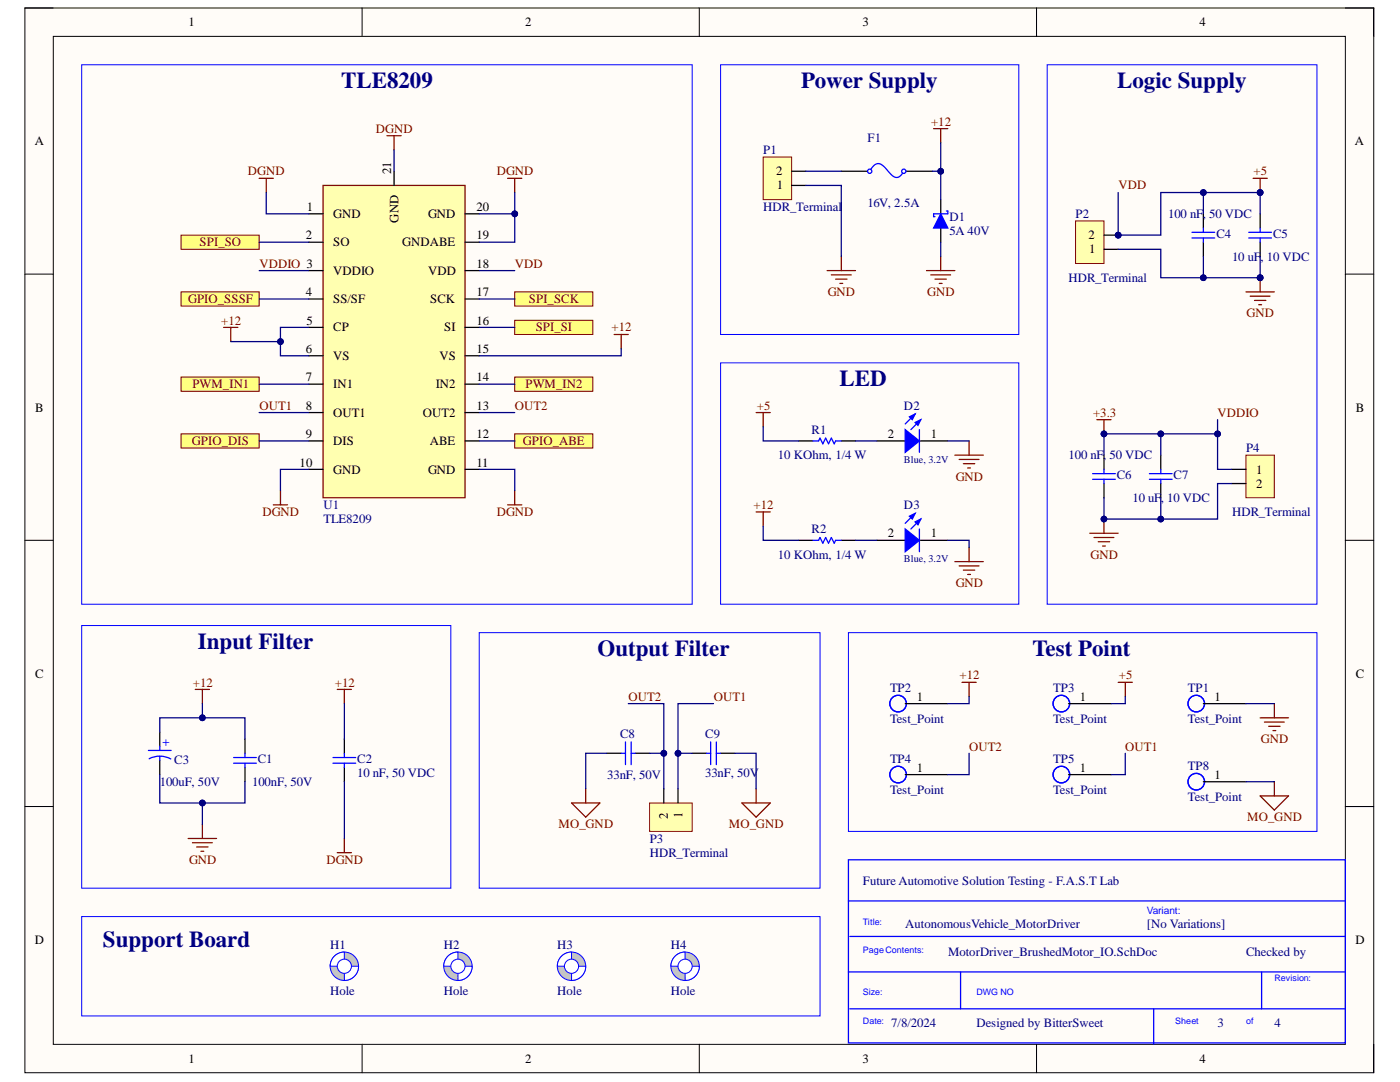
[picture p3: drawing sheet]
<svg xmlns="http://www.w3.org/2000/svg" width="279mm" height="216mm" viewBox="0 0 279 216" stroke-linecap="round" stroke-linejoin="round" font-family="sans-serif">
<defs><g id="words">
<g font-size="4.6" fill="#000080">
<text x="68.1" y="17.6">TLE8209</text>
<text x="159.9" y="17.6">Power Supply</text>
<text x="223" y="17.6">Logic Supply</text>
<text x="167.6" y="77">LED</text>
<text x="39.5" y="129.5">Input Filter</text>
<text x="119.3" y="130.9">Output Filter</text>
<text x="206" y="130.9">Test Point</text>
<text x="20.6" y="189">Support Board</text>
</g>
<g font-size="2.5">
<text x="37.6" y="5.2">1</text>
<text x="104.8" y="5.2">2</text>
<text x="172.1" y="5.2">3</text>
<text x="239.4" y="5.2">4</text>
<text x="6.9" y="29">A</text>
<text x="270.4" y="29">A</text>
<text x="78.1" y="34.8" transform="rotate(-90 78.1 34.8)">21</text>
<text x="154.9" y="35">2</text>
<text x="155" y="37.8">1</text>
<text x="61.1" y="47.8">2</text>
<text x="61.2" y="42.1">1</text>
<text x="66.5" y="43.5">GND</text>
<text x="79.5" y="44.4" transform="rotate(-90 79.5 44.4)">GND</text>
<text x="85.4" y="43.5">GND</text>
<text x="95.1" y="47.8">19</text>
<text x="95.1" y="42.1">20</text>
<text x="217.2" y="47.8">2</text>
<text x="66.5" y="49.1">SO</text>
<text x="80.3" y="49.1">GNDABE</text>
<text x="95.1" y="53.4">18</text>
<text x="217.4" y="50.6">1</text>
<text x="61.1" y="59.1">4</text>
<text x="66.5" y="54.8">VDDIO</text>
<text x="85.4" y="54.8">VDD</text>
<text x="95.1" y="59.1">17</text>
<text x="61.2" y="64.8">5</text>
<text x="66.5" y="60.5">SS/SF</text>
<text x="85.9" y="60.5">SCK</text>
<text x="95.1" y="64.8">16</text>
<text x="61.1" y="70.4">6</text>
<text x="66.5" y="66.1">CP</text>
<text x="66.5" y="71.8">VS</text>
<text x="87.7" y="71.8">VS</text>
<text x="88.6" y="66.1">SI</text>
<text x="95.1" y="70.4">15</text>
<text x="61.1" y="76.1">7</text>
<text x="66.5" y="77.5">IN1</text>
<text x="86.9" y="77.5">IN2</text>
<text x="95.1" y="76.1">14</text>
<text x="7" y="82.1">B</text>
<text x="61.1" y="81.8">8</text>
<text x="66.5" y="83.1">OUT1</text>
<text x="84.4" y="83.1">OUT2</text>
<text x="95.1" y="81.8">13</text>
<text x="270.6" y="82.1">B</text>
<text x="61.1" y="87.4">9</text>
<text x="66.5" y="88.8">DIS</text>
<text x="85.8" y="88.8">ABE</text>
<text x="95.1" y="87.4">12</text>
<text x="177.2" y="87.4">2</text>
<text x="185.7" y="87.4">1</text>
<text x="59.8" y="93.1">10</text>
<text x="66.5" y="94.5">GND</text>
<text x="85.4" y="94.5">GND</text>
<text x="95.1" y="93.1">11</text>
<text x="250.7" y="94.5">1</text>
<text x="250.7" y="97.3">2</text>
<text x="177.2" y="107.2">2</text>
<text x="185.7" y="107.2">1</text>
<text x="7" y="135.2">C</text>
<text x="270.6" y="135.2">C</text>
<text x="182.9" y="139.9">1</text>
<text x="215.5" y="139.9">1</text>
<text x="242.4" y="139.9">1</text>
<text x="182.9" y="154">1</text>
<text x="215.5" y="154">1</text>
<text x="242.4" y="155.4">1</text>
<text x="133.3" y="163.4" transform="rotate(-90 133.3 163.4)">2</text>
<text x="136.2" y="163.2" transform="rotate(-90 136.2 163.2)">1</text>
<text x="6.9" y="188.3">D</text>
<text x="270.5" y="188.3">D</text>
<text x="37.6" y="212.1">1</text>
<text x="104.8" y="212.1">2</text>
<text x="172.1" y="212.1">3</text>
<text x="239.4" y="212.1">4</text>
</g>
<g font-size="2.5" fill="#800000">
<text x="75" y="26.5">DGND</text>
<text x="185.8" y="25.1">+12</text>
<text x="49.5" y="35">DGND</text>
<text x="99.1" y="35">DGND</text>
<text x="250.2" y="35">+5</text>
<text x="223.2" y="37.8">VDD</text>
<text x="39.8" y="49.1">SPI_SO</text>
<text x="51.8" y="53.4">VDDIO 3</text>
<text x="102.8" y="53.4">VDD</text>
<text x="165.2" y="59.1">GND</text>
<text x="185.1" y="59.1">GND</text>
<text x="37.6" y="60.5">GPIO_SSSF</text>
<text x="44.2" y="64.8">+12</text>
<text x="105.6" y="60.5">SPI_SCK</text>
<text x="248.8" y="63.3">GND</text>
<text x="106.9" y="66.1">SPI_SI</text>
<text x="122.1" y="66.1">+12</text>
<text x="38.4" y="77.5">PWM_IN1</text>
<text x="104.9" y="77.5">PWM_IN2</text>
<text x="51.8" y="81.8">OUT1</text>
<text x="102.8" y="81.8">OUT2</text>
<text x="151.1" y="81.8">+5</text>
<text x="218.1" y="83.1">+3.3</text>
<text x="243" y="83.1">VDDIO</text>
<text x="38.3" y="88.8">GPIO_DIS</text>
<text x="104.4" y="88.8">GPIO_ABE</text>
<text x="190.7" y="95.9">GND</text>
<text x="150.4" y="101.6">+12</text>
<text x="52.4" y="103">DGND</text>
<text x="99.1" y="103">DGND</text>
<text x="217.6" y="111.5">GND</text>
<text x="190.7" y="117.2">GND</text>
<text x="38.5" y="137">+12</text>
<text x="66.8" y="137">+12</text>
<text x="191.5" y="135.6">+12</text>
<text x="223.3" y="135.6">+5</text>
<text x="125.4" y="139.9">OUT2</text>
<text x="142.4" y="139.9">OUT1</text>
<text x="193.4" y="149.8">OUT2</text>
<text x="224.6" y="149.8">OUT1</text>
<text x="251.6" y="148.3">GND</text>
<text x="111.5" y="165.3">MO_GND</text>
<text x="145.5" y="165.3">MO_GND</text>
<text x="248.9" y="163.9">MO_GND</text>
<text x="37.7" y="172.4">GND</text>
<text x="65.1" y="172.4">DGND</text>
</g>
<g font-size="2.5" fill="#000080">
<text x="173.1" y="28.2">F1</text>
<text x="152.3" y="30.8">P1</text>
<text x="173.1" y="41.3">16V, 2.5A</text>
<text x="152.3" y="42.1">HDR_Terminal</text>
<text x="189.5" y="44.1">D1</text>
<text x="189.5" y="46.9">5A 40V</text>
<text x="214.7" y="43.5">P2</text>
<text x="233.1" y="43.5">100 nF,</text>
<text x="241.3" y="43.5">50 VDC</text>
<text x="242.7" y="47.4">C4</text>
<text x="254.1" y="47.4">C5</text>
<text x="245.9" y="52">10 uF</text>
<text x="251.6" y="52">,</text>
<text x="252.8" y="52">10 VDC</text>
<text x="213.2" y="56.2">HDR_Terminal</text>
<text x="180.4" y="81.8">D2</text>
<text x="162" y="86.6">R1</text>
<text x="155.2" y="91.7">10 KOhm, 1/4 W</text>
<text x="213.2" y="91.7">100 nF,</text>
<text x="221.4" y="91.7">50 VDC</text>
<text x="222.9" y="95.6">C6</text>
<text x="234.2" y="95.6">C7</text>
<text x="248.7" y="90.2">P4</text>
<text x="64.5" y="101.6">U1</text>
<text x="180.4" y="101.6">D3</text>
<text x="226" y="100.2">10 uF</text>
<text x="231.7" y="100.2">,</text>
<text x="232.9" y="100.2">10 VDC</text>
<text x="64.5" y="104.4">TLE8209</text>
<text x="162" y="106.4">R2</text>
<text x="245.9" y="103">HDR_Terminal</text>
<text x="155.2" y="111.5">10 KOhm, 1/4 W</text>
<text x="177.6" y="138.2">TP2</text>
<text x="210.2" y="138.2">TP3</text>
<text x="237.1" y="138.2">TP1</text>
<text x="123.7" y="147.2">C8</text>
<text x="140.7" y="147.2">C9</text>
<text x="177.6" y="144.3">Test_Point</text>
<text x="210.2" y="144.3">Test_Point</text>
<text x="237.1" y="144.3">Test_Point</text>
<text x="34.8" y="152.5">C3</text>
<text x="51.4" y="152.3">C1</text>
<text x="71.3" y="152.3">C2</text>
<text x="71.3" y="155.1">10 nF, 50 VDC</text>
<text x="121.2" y="155.4">33nF, 50V</text>
<text x="140.7" y="155.1">33nF, 50V</text>
<text x="177.6" y="152.3">TP4</text>
<text x="210.2" y="152.3">TP5</text>
<text x="237.1" y="153.7">TP8</text>
<text x="31.9" y="156.9">100uF, 50V</text>
<text x="50.3" y="156.9">100nF, 50V</text>
<text x="177.6" y="158.5">Test_Point</text>
<text x="210.2" y="158.5">Test_Point</text>
<text x="237.1" y="159.9">Test_Point</text>
<text x="129.7" y="168.2">P3</text>
<text x="129.7" y="171">HDR_Terminal</text>
<text x="172.2" y="176.6">Future Automotive Solution Testing - F.A.S.T Lab</text>
<text x="180.7" y="185.2">AutonomousVehicle_MotorDriver</text>
<text x="228.9" y="185.2">[No Variations]</text>
<text x="65.9" y="189.4">H1</text>
<text x="88.6" y="189.4">H2</text>
<text x="111.2" y="189.4">H3</text>
<text x="133.9" y="189.4">H4</text>
<text x="189.2" y="190.9">MotorDriver_BrushedMotor_IO.SchDoc</text>
<text x="248.7" y="190.9">Checked by</text>
<text x="65.9" y="198.5">Hole</text>
<text x="88.6" y="198.5">Hole</text>
<text x="111.2" y="198.5">Hole</text>
<text x="133.9" y="198.5">Hole</text>
<text x="177.9" y="205">7/8/2024</text>
<text x="194.9" y="205">Designed by BitterSweet</text>
<text x="243" y="205">3</text>
<text x="254.3" y="205">4</text>
</g>
<text font-size="2.5" fill="#00f" x="32.5" y="147.5" transform="rotate(90 32.5 147.5)">+</text>
<g font-size="2" fill="#000080">
<text x="180.4" y="92.3">Blue, 3.2V</text>
<text x="180.4" y="112.2">Blue, 3.2V</text>
</g>
<text font-size="2" fill="#00f" x="228.9" y="182.4">Variant:</text>
<g font-size="1.8" fill="#00f">
<text x="172.2" y="184.5">Title:</text>
<text x="172.2" y="190.2">PageContents:</text>
<text x="254.3" y="195.8">Revision:</text>
<text x="172.2" y="198.6">Size:</text>
<text x="194.9" y="198.6">DWG NO</text>
<text x="172.2" y="204.3">Date:</text>
<text x="234.5" y="204.3">Sheet</text>
<text x="248.7" y="204.3">of</text>
</g>
</g></defs>
<path d="M5 1.6h269.2v212.5h-269.2z" fill-rule="evenodd" fill="#fffcf8"/>
<path d="M5 1.6h269.2v212.5h-269.2z" fill="none" stroke="#000" stroke-width=".2"/>
<path d="M10.6 7.3h257.9v201.1h-257.9z" fill-rule="evenodd" fill="#fffcf8"/>
<g fill="none" stroke="#000" stroke-width=".2">
<path d="M5 1.6h5.6M10.6 7.3h257.9v201.1h-257.9zM72.3 1.6v5.7M139.6 1.6v5.7M206.9 1.6v5.7M268.5 1.6h5.7v5.7M5 54.7h5.6M268.5 54.7h5.7M5 107.8h5.6M268.5 107.8h5.7M5 160.9h5.6M268.5 160.9h5.7"/>
<path d="M72.3 208.4v5.7M139.6 208.4v5.7M206.9 208.4v5.7M274.2 208.4v5.7"/>
</g>
<path d="M173.6 34.2a1.98 1.98 0 0 1 1.9-1.5 7.7 7.7 0 0 1 2.5 2.3 1.23 1.23 0 0 0 2.1-.4l.3-.4M169.3 171.6h99.2v36.5h-99.2zM169.3 179.8h99.2M169.3 193.9h99.2M169.6 186.9h98.9M191.7 193.9v7.4M251.8 193.9v7.4M169.6 201.3h98.9M230.2 201.3v7.1" fill="none" stroke="#00f" stroke-width=".25"/>
<path d="M16.3 12.9h121.8v107.7h-121.8zM143.8 12.9h59.5v53.8h-59.5z" fill="none" stroke="#00f" stroke-width=".2"/>
<path d="M186.3 25.7h2.9M187.7 25.7v2.8" fill="none" stroke="#800000" stroke-width=".25"/>
<path d="M167.9 34.2h5.7M180.4 34.2h5.6" fill="none" stroke="#000" stroke-width=".25"/>
<circle cx="173.6" cy="34.2" r=".43" fill="#fff"/>
<circle cx="173.6" cy="34.2" r=".43" fill="none" stroke="#00f" stroke-width=".25"/>
<circle cx="180.4" cy="34.2" r=".43" fill="#fff"/>
<circle cx="180.4" cy="34.2" r=".43" fill="none" stroke="#00f" stroke-width=".25"/>
<path d="M165.1 54h5.6M165.9 54.8h4M166.8 55.7h2.2M167.6 56.5h.6M167.9 51.2v2.8M184.9 54h5.7M185.8 54.9h3.9M186.6 55.7h2.3M187.5 56.6h.5M187.7 51.2v2.8" fill="none" stroke="#800000" stroke-width=".25"/>
<path d="M187.7 39.8v2.9M187.7 45.5v2.8" fill="none" stroke="#000" stroke-width=".25"/>
<path d="M187.7 42.7l1.5 2.8h-2.9z" fill="#00f"/>
<path d="M187.7 42.7l1.5 2.8h-2.9zM188.9 42.1h.3v.6h-2.9v.5h.3" fill="none" stroke="#00f" stroke-width=".25"/>
<path d="M152.3 31.3h5.7v8.5h-5.7z" fill-rule="evenodd" fill="#ffffb0"/>
<path d="M152.3 31.3h5.7v8.5h-5.7z" fill="none" stroke="#800000" stroke-width=".2"/>
<path d="M158 37h2.8M158 34.2h2.8M31.9 146.1v2.8M31.9 151.7v2.9M48.9 147.5v2.8M48.9 153.1v2.9" fill="none" stroke="#000" stroke-width=".25"/>
<path d="M209 12.9h53.8v107.7h-53.8zM143.8 72.4h59.5v48.2h-59.5zM16.3 124.8h73.7v52.4h-73.7zM95.6 126.2h68.1v51h-68.1z" fill="none" stroke="#00f" stroke-width=".2"/>
<path d="M29.6 149.7h4.6M29.8 151.4a4.6 4.6 0 0 1 4.3 0M31.9 148.9v.8M31.9 150.9v.8M46.6 151.2h4.6M46.6 152.3h4.6M48.9 150.3v.9M48.9 152.3v.8" fill="none" stroke="#00f" stroke-width=".25"/>
<path d="M39 137.6h2.8M40.4 137.6v2.8M37.6 167.3h5.6M38.4 168.2h4M39.3 169h2.2M40.1 169.9h.6M40.4 164.5v2.8" fill="none" stroke="#800000" stroke-width=".25"/>
<path d="M129.6 160.2h8.5v5.7h-8.5z" fill-rule="evenodd" fill="#ffffb0"/>
<path d="M129.6 160.2h8.5v5.7h-8.5z" fill="none" stroke="#800000" stroke-width=".2"/>
<path d="M121.1 150.3h2.9M126.8 150.3h2.8M132.5 157.4v2.8M135.3 157.4v2.8M138.1 150.3h2.9M143.8 150.3h2.8" fill="none" stroke="#000" stroke-width=".25"/>
<path d="M124 150.3h.8M124.8 148v4.6M126 148v4.6M126 150.3h.8M141 150.3h.8M141.8 148v4.6M143 150.3h.8M143 148v4.6" fill="none" stroke="#00f" stroke-width=".25"/>
<path d="M102.7 86.6h15.6v2.8h-15.6z" fill-rule="evenodd" fill="#ffff80"/>
<path d="M102.7 86.6h15.6v2.8h-15.6z" fill="none" stroke="#800000" stroke-width=".2"/>
<path d="M36.1 86.6h15.6v2.8h-15.6z" fill-rule="evenodd" fill="#ffff80"/>
<path d="M36.1 86.6h15.6v2.8h-15.6z" fill="none" stroke="#800000" stroke-width=".2"/>
<path d="M102.7 58.2h15.6v2.9h-15.6z" fill-rule="evenodd" fill="#ffff80"/>
<path d="M102.7 58.2h15.6v2.9h-15.6z" fill="none" stroke="#800000" stroke-width=".2"/>
<path d="M102.7 63.9h15.6v2.8h-15.6z" fill-rule="evenodd" fill="#ffff80"/>
<path d="M102.7 63.9h15.6v2.8h-15.6z" fill="none" stroke="#800000" stroke-width=".2"/>
<path d="M36.1 46.9h15.6v2.8h-15.6z" fill-rule="evenodd" fill="#ffff80"/>
<path d="M36.1 46.9h15.6v2.8h-15.6z" fill="none" stroke="#800000" stroke-width=".2"/>
<path d="M36.1 58.2h15.6v2.9h-15.6z" fill-rule="evenodd" fill="#ffff80"/>
<path d="M36.1 58.2h15.6v2.9h-15.6z" fill="none" stroke="#800000" stroke-width=".2"/>
<path d="M150.9 82.3h2.8M152.3 82.3v2.9M150.9 102.2h2.8M152.3 102.2v2.8" fill="none" stroke="#800000" stroke-width=".25"/>
<path d="M159.4 88h2.8M167.9 88h2.8M175 88h5.7M183.5 88h5.7" fill="none" stroke="#000" stroke-width=".25"/>
<path d="M162.2 88h1.2l.2-.6 .6 1.2 .6-1.2 .5 1.2 .6-1.2 .6 1.2 .3-.6h1.1" fill="none" stroke="#00f" stroke-width=".25"/>
<path d="M180.7 85.7l2.8 2.3-2.8 2.3z" fill="#00f"/>
<path d="M180.7 85.7l2.8 2.3-2.8 2.3zM182.6 82.6l-1.9 2M183.5 85.7v4.6M183.8 83.7l-2 2" fill="none" stroke="#00f" stroke-width=".25"/>
<path d="M181.5 83.2l1.1-.6-.5 1.1z" fill="#00f"/>
<path d="M181.5 83.2l1.1-.6-.5 1.1z" fill="none" stroke="#00f" stroke-width=".25"/>
<path d="M182.6 84.3l1.2-.6-.6 1.2z" fill="#00f"/>
<path d="M182.6 84.3l1.2-.6-.6 1.2zM162.2 107.8h1.2l.2-.5 .6 1.1 .6-1.1 .5 1.1 .6-1.1 .6 1.1 .3-.6h1.1" fill="none" stroke="#00f" stroke-width=".25"/>
<path d="M190.6 90.8h5.6M191.4 91.7h4M192.3 92.5h2.2M193.1 93.4h.6M193.4 88v2.8" fill="none" stroke="#800000" stroke-width=".25"/>
<path d="M159.4 107.8h2.8M167.9 107.8h2.8M175 107.8h5.7M183.5 107.8h5.7" fill="none" stroke="#000" stroke-width=".25"/>
<path d="M180.7 105.6l2.8 2.2-2.8 2.3z" fill="#00f"/>
<path d="M180.7 105.6l2.8 2.2-2.8 2.3zM182.6 102.4l-1.9 2M183.5 105.6v4.5M183.8 103.6l-2 2" fill="none" stroke="#00f" stroke-width=".25"/>
<path d="M181.5 103l1.1-.6-.5 1.2z" fill="#00f"/>
<path d="M181.5 103l1.1-.6-.5 1.2z" fill="none" stroke="#00f" stroke-width=".25"/>
<path d="M182.6 104.1l1.2-.5-.6 1.1z" fill="#00f"/>
<g fill="none" stroke="#00f" stroke-width=".25">
<path d="M182.6 104.1l1.2-.5-.6 1.1z"/>
<circle cx="179.2" cy="140.4" r="1.65"/>
<circle cx="179.2" cy="154.6" r="1.65"/>
<circle cx="179.2" cy="154.6" r="1.66"/>
<circle cx="179.2" cy="140.4" r="1.66"/>
<circle cx="211.8" cy="140.4" r="1.65"/>
<circle cx="211.8" cy="154.6" r="1.65"/>
<circle cx="211.8" cy="154.6" r="1.66"/>
<circle cx="211.8" cy="140.4" r="1.66"/>
<circle cx="238.7" cy="140.4" r="1.65"/>
</g>
<g fill="none" stroke="#800000" stroke-width=".25">
<path d="M190.6 112.1h5.6M191.4 112.9h4M192.3 113.8h2.2M193.1 114.6h.6M193.4 109.2v2.9M192 136.2h2.8M193.4 136.2v2.8M223.2 136.2h2.8M224.6 136.2v2.8M251.5 143.2h5.7M252.3 144.1h4M253.2 144.9h2.3"/>
<path d="M254 145.8h.6M254.3 140.4v2.8"/>
</g>
<path d="M169.3 126.2h93.5v39.7h-93.5zM16.3 182.9h147.4v19.8h-147.4z" fill="none" stroke="#00f" stroke-width=".2"/>
<path d="M180.7 154.6h8.5M180.7 140.4h8.5M213.2 154.6h8.5M213.2 140.4h8.5M240.2 140.4h8.5" fill="none" stroke="#000" stroke-width=".25"/>
<circle cx="68.7" cy="192.8" r="2.83" fill="#c0c0c0"/>
<circle cx="68.7" cy="192.8" r="2.83" fill="none" stroke="#00f" stroke-width=".2"/>
<path d="M66.7 190.9l.9-.7 1.1-.2v2.8h-2.8l.2-1.1z" fill-rule="evenodd" fill="#fff"/>
<path d="M66.7 190.9l.9-.7 1.1-.2v2.8h-2.8l.2-1.1z" fill="none" stroke="#00f" stroke-width=".2"/>
<path d="M68.7 192.8h2.9l-.1 .6-.4 .9-.5 .7-.9 .5-1 .1z" fill-rule="evenodd" fill="#fff"/>
<path d="M68.7 192.8h2.9l-.1 .6-.4 .9-.5 .7-.9 .5-1 .1z" fill="none" stroke="#00f" stroke-width=".2"/>
<circle cx="68.7" cy="192.8" r="1.42" fill="#fff"/>
<circle cx="68.7" cy="192.8" r="1.42" fill="none" stroke="#00f" stroke-width=".2"/>
<circle cx="91.4" cy="192.8" r="2.83" fill="#c0c0c0"/>
<circle cx="91.4" cy="192.8" r="2.83" fill="none" stroke="#00f" stroke-width=".2"/>
<path d="M89.4 190.8l.9-.6 1.1-.2v2.8h-2.8l.2-1.1z" fill-rule="evenodd" fill="#fff"/>
<path d="M89.4 190.8l.9-.6 1.1-.2v2.8h-2.8l.2-1.1z" fill="none" stroke="#00f" stroke-width=".2"/>
<path d="M91.4 192.8h2.8v.3l-.3 1-.7 .9-.9 .5-.9 .1z" fill-rule="evenodd" fill="#fff"/>
<path d="M91.4 192.8h2.8v.3l-.3 1-.7 .9-.9 .5-.9 .1z" fill="none" stroke="#00f" stroke-width=".2"/>
<circle cx="91.4" cy="192.8" r="1.42" fill="#fff"/>
<circle cx="91.4" cy="192.8" r="1.42" fill="none" stroke="#00f" stroke-width=".2"/>
<circle cx="114.1" cy="192.8" r="2.83" fill="#c0c0c0"/>
<circle cx="114.1" cy="192.8" r="2.83" fill="none" stroke="#00f" stroke-width=".2"/>
<path d="M111.9 191l1-.8 1.2-.2v2.8h-2.9l.2-.9z" fill-rule="evenodd" fill="#fff"/>
<path d="M111.9 191l1-.8 1.2-.2v2.8h-2.9l.2-.9z" fill="none" stroke="#00f" stroke-width=".2"/>
<path d="M114.1 192.8h2.8v.4l-.5 1.1-.5 .7-.9 .5-.9 .1z" fill-rule="evenodd" fill="#fff"/>
<path d="M114.1 192.8h2.8v.4l-.5 1.1-.5 .7-.9 .5-.9 .1z" fill="none" stroke="#00f" stroke-width=".2"/>
<circle cx="114.1" cy="192.8" r="1.42" fill="#fff"/>
<circle cx="114.1" cy="192.8" r="1.42" fill="none" stroke="#00f" stroke-width=".2"/>
<circle cx="136.7" cy="192.8" r="2.83" fill="#c0c0c0"/>
<circle cx="136.7" cy="192.8" r="2.83" fill="none" stroke="#00f" stroke-width=".2"/>
<path d="M134.6 190.9l1-.7 1.1-.2v2.8h-2.8l.2-.9z" fill-rule="evenodd" fill="#fff"/>
<path d="M134.6 190.9l1-.7 1.1-.2v2.8h-2.8l.2-.9z" fill="none" stroke="#00f" stroke-width=".2"/>
<path d="M136.7 192.8h2.9l-.1 .4-.3 .9-.6 .9-.9 .5-1 .1z" fill-rule="evenodd" fill="#fff"/>
<path d="M136.7 192.8h2.9l-.1 .4-.3 .9-.6 .9-.9 .5-1 .1z" fill="none" stroke="#00f" stroke-width=".2"/>
<circle cx="136.7" cy="192.8" r="1.42" fill="#fff"/>
<circle cx="136.7" cy="192.8" r="1.42" fill="none" stroke="#00f" stroke-width=".2"/>
<path d="M248.7 90.8h5.6v8.5h-5.6z" fill-rule="evenodd" fill="#ffffb0"/>
<path d="M248.7 90.8h5.6v8.5h-5.6z" fill="none" stroke="#800000" stroke-width=".2"/>
<path d="M245.8 93.7h2.9M245.8 96.5h2.9" fill="none" stroke="#000" stroke-width=".25"/>
<path d="M218.9 83.7h2.8M220.3 83.7v2.9" fill="none" stroke="#800000" stroke-width=".25"/>
<circle cx="220.3" cy="86.6" r=".57" fill="#000080"/>
<circle cx="220.3" cy="86.6" r=".57" fill="none" stroke="#000080" stroke-width=".2"/>
<path d="M217.5 106.4h5.7M218.3 107.3h4M219.2 108.1h2.3M220 109h.6M220.3 103.6v2.8" fill="none" stroke="#800000" stroke-width=".25"/>
<circle cx="220.3" cy="103.6" r=".57" fill="#000080"/>
<circle cx="220.3" cy="103.6" r=".57" fill="none" stroke="#000080" stroke-width=".2"/>
<path d="M220.3 90.8v2.9M220.3 96.5v2.8M231.7 90.8v2.9M231.7 96.5v2.8" fill="none" stroke="#000" stroke-width=".25"/>
<path d="M218.1 94.5h4.5M218.1 95.6h4.5M220.3 93.7v.8M220.3 95.6v.9M229.4 94.5h4.5M229.4 95.6h4.5M231.7 93.7v.8M231.7 95.6v.9" fill="none" stroke="#00f" stroke-width=".25"/>
<circle cx="223.2" cy="46.9" r=".57" fill="#000080"/>
<circle cx="223.2" cy="46.9" r=".57" fill="none" stroke="#000080" stroke-width=".2"/>
<path d="M214.7 44.1h5.6v8.5h-5.6z" fill-rule="evenodd" fill="#ffffb0"/>
<path d="M214.7 44.1h5.6v8.5h-5.6z" fill="none" stroke="#800000" stroke-width=".2"/>
<path d="M220.3 49.7h2.9M220.3 46.9h2.9" fill="none" stroke="#000" stroke-width=".25"/>
<circle cx="223.2" cy="46.9" r=".57" fill="#000080"/>
<circle cx="223.2" cy="46.9" r=".57" fill="none" stroke="#000080" stroke-width=".2"/>
<path d="M250.1 35.6h2.8M251.5 35.6v2.8" fill="none" stroke="#800000" stroke-width=".25"/>
<circle cx="251.5" cy="38.4" r=".57" fill="#000080"/>
<circle cx="251.5" cy="38.4" r=".57" fill="none" stroke="#000080" stroke-width=".2"/>
<path d="M248.7 58.2h5.6M249.5 59.1h4M250.4 59.9h2.2M251.5 55.4v2.8M251.2 60.8h.6" fill="none" stroke="#800000" stroke-width=".25"/>
<circle cx="251.5" cy="55.4" r=".57" fill="#000080"/>
<circle cx="251.5" cy="55.4" r=".57" fill="none" stroke="#000080" stroke-width=".2"/>
<path d="M240.2 42.7v2.8M240.2 48.3v2.9M251.5 42.7v2.8M251.5 48.3v2.9" fill="none" stroke="#000" stroke-width=".25"/>
<path d="M237.9 46.4h4.5M237.9 47.5h4.5M240.2 45.5v.9M240.2 47.5v.8M249.2 46.4h4.6M249.2 47.5h4.6M251.5 45.5v.9M251.5 47.5v.8" fill="none" stroke="#00f" stroke-width=".25"/>
<path d="M102.7 75.2h15.6v2.9h-15.6z" fill-rule="evenodd" fill="#ffff80"/>
<path d="M102.7 75.2h15.6v2.9h-15.6z" fill="none" stroke="#800000" stroke-width=".2"/>
<path d="M36.1 75.2h15.6v2.9h-15.6z" fill-rule="evenodd" fill="#ffff80"/>
<path d="M36.1 75.2h15.6v2.9h-15.6z" fill="none" stroke="#800000" stroke-width=".2"/>
<path d="M64.5 37h28.3v62.3h-28.3z" fill-rule="evenodd" fill="#ffffb0"/>
<g fill="none" stroke="#800000" stroke-width=".25">
<path d="M51.7 35.6h2.9M53.1 35.6v2.8M64.5 37h28.3v62.3h-28.3zM77.2 27.1h2.9M78.6 27.1v2.8M101.3 35.6h2.8M102.7 35.6v2.8M44.6 65.3h2.9M46.1 65.3v2.9M122.6 66.7h2.8M124 66.7v2.9M56 97.9v2.8"/>
<path d="M102.7 97.9v2.8M54.6 100.7h2.8M101.3 100.7h2.8M67.3 137.6h2.8M68.7 137.6v2.8M116.9 157.4v2.8M150.9 157.4v2.8M251.5 158.8h5.7l-2.9 2.8zM254.3 156v2.8M114.1 160.2h5.6l-2.8 2.9zM148.1 160.2h5.6l-2.8 2.9z"/>
</g>
<g fill="none" stroke="#000" stroke-width=".25">
<path d="M78.6 34.2v2.8M61.6 42.7h2.9M61.6 48.3h2.9M61.6 54h2.9M61.6 59.7h2.9M92.8 42.7h2.8M92.8 48.3h2.8M92.8 54h2.8M92.8 59.7h2.8M61.6 65.3h2.9M61.6 71h2.9M61.6 76.7h2.9"/>
<path d="M92.8 65.3h2.8M92.8 71h2.8M92.8 76.7h2.8M61.6 82.3h2.9M61.6 88h2.9M61.6 93.7h2.9M92.8 82.3h2.8M92.8 88h2.8M92.8 93.7h2.8M68.7 147.5v2.8M68.7 153.1v2.9M240.2 156h8.5"/>
</g>
<g fill="none" stroke="#00f" stroke-width=".25">
<path d="M66.5 151.2h4.5M66.5 152.3h4.5M68.7 150.3v.9M68.7 152.3v.8"/>
<circle cx="238.7" cy="156" r="1.65"/>
</g>
<path d="M187.7 28.5v5.7h-1.7" fill="none" stroke="#000080" stroke-width=".25"/>
<circle cx="187.7" cy="34.2" r=".57" fill="#000080"/>
<circle cx="187.7" cy="34.2" r=".57" fill="none" stroke="#000080" stroke-width=".2"/>
<path d="M187.7 34.2v5.6" fill="none" stroke="#000080" stroke-width=".25"/>
<circle cx="187.7" cy="34.2" r=".57" fill="#000080"/>
<circle cx="187.7" cy="34.2" r=".57" fill="none" stroke="#000080" stroke-width=".2"/>
<path d="M53.1 38.4v4.3h8.5M102.7 38.4v4.3h-7.1M160.8 37h7.1v14.2M160.8 34.2h7.1M187.7 48.3v2.9" fill="none" stroke="#000080" stroke-width=".25"/>
<circle cx="102.7" cy="42.7" r=".57" fill="#000080"/>
<circle cx="102.7" cy="42.7" r=".57" fill="none" stroke="#000080" stroke-width=".2"/>
<path d="M51.7 76.7h9.9M95.6 76.7h7.1M51.7 82.3h9.9M61.6 93.7h-5.6v4.2M95.6 93.7h7.1v4.2M95.6 82.3h7.1M138.1 150.3h-2.8v7.1" fill="none" stroke="#000080" stroke-width=".25"/>
<circle cx="135.3" cy="150.3" r=".57" fill="#000080"/>
<circle cx="135.3" cy="150.3" r=".57" fill="none" stroke="#000080" stroke-width=".2"/>
<path d="M129.6 150.3h2.9v7.1" fill="none" stroke="#000080" stroke-width=".25"/>
<circle cx="132.5" cy="150.3" r=".57" fill="#000080"/>
<circle cx="132.5" cy="150.3" r=".57" fill="none" stroke="#000080" stroke-width=".2"/>
<path d="M121.1 150.3h-4.2v7.1M142.4 140.4h-7.1v9.9M146.6 150.3h4.3v7.1" fill="none" stroke="#000080" stroke-width=".25"/>
<circle cx="135.3" cy="150.3" r=".57" fill="#000080"/>
<circle cx="135.3" cy="150.3" r=".57" fill="none" stroke="#000080" stroke-width=".2"/>
<path d="M125.4 140.4h7.1v9.9" fill="none" stroke="#000080" stroke-width=".25"/>
<circle cx="132.5" cy="150.3" r=".57" fill="#000080"/>
<circle cx="132.5" cy="150.3" r=".57" fill="none" stroke="#000080" stroke-width=".2"/>
<path d="M51.7 54h9.9M51.7 59.7h9.9M51.7 48.3h9.9M95.6 54h7.1M95.6 59.7h7.1M102.7 42.7v5.6h-7.1M95.6 65.3h7.1M51.7 88h9.9M95.6 88h7.1" fill="none" stroke="#000080" stroke-width=".25"/>
<circle cx="102.7" cy="42.7" r=".57" fill="#000080"/>
<circle cx="102.7" cy="42.7" r=".57" fill="none" stroke="#000080" stroke-width=".2"/>
<path d="M240.2 38.4v4.3M152.3 85.2v2.8h7.1M170.7 88h4.3M189.2 88h4.2M152.3 105v2.8h7.1M170.7 107.8h4.3M189.2 107.8h4.2v1.4M193.4 139v1.4h-4.2M224.6 139v1.4h-2.9M224.6 150.3v4.3h-2.9M248.7 140.4h5.6" fill="none" stroke="#000080" stroke-width=".25"/>
<circle cx="240.2" cy="38.4" r=".57" fill="#000080"/>
<circle cx="240.2" cy="38.4" r=".57" fill="none" stroke="#000080" stroke-width=".2"/>
<path d="M240.2 51.2v4.2" fill="none" stroke="#000080" stroke-width=".25"/>
<circle cx="240.2" cy="55.4" r=".57" fill="#000080"/>
<circle cx="240.2" cy="55.4" r=".57" fill="none" stroke="#000080" stroke-width=".2"/>
<path d="M251.5 38.4v4.3" fill="none" stroke="#000080" stroke-width=".25"/>
<circle cx="251.5" cy="38.4" r=".57" fill="#000080"/>
<circle cx="251.5" cy="38.4" r=".57" fill="none" stroke="#000080" stroke-width=".2"/>
<path d="M251.5 51.2v4.2" fill="none" stroke="#000080" stroke-width=".25"/>
<circle cx="251.5" cy="55.4" r=".57" fill="#000080"/>
<circle cx="251.5" cy="55.4" r=".57" fill="none" stroke="#000080" stroke-width=".2"/>
<path d="M223.2 49.7h8.5v5.7h19.8" fill="none" stroke="#000080" stroke-width=".25"/>
<circle cx="251.5" cy="55.4" r=".57" fill="#000080"/>
<circle cx="251.5" cy="55.4" r=".57" fill="none" stroke="#000080" stroke-width=".2"/>
<circle cx="240.2" cy="55.4" r=".57" fill="#000080"/>
<circle cx="240.2" cy="55.4" r=".57" fill="none" stroke="#000080" stroke-width=".2"/>
<path d="M223.2 38.4v8.5h8.5v-8.5h19.8" fill="none" stroke="#000080" stroke-width=".25"/>
<circle cx="223.2" cy="46.9" r=".57" fill="#000080"/>
<circle cx="223.2" cy="46.9" r=".57" fill="none" stroke="#000080" stroke-width=".2"/>
<circle cx="240.2" cy="38.4" r=".57" fill="#000080"/>
<circle cx="240.2" cy="38.4" r=".57" fill="none" stroke="#000080" stroke-width=".2"/>
<circle cx="251.5" cy="38.4" r=".57" fill="#000080"/>
<circle cx="251.5" cy="38.4" r=".57" fill="none" stroke="#000080" stroke-width=".2"/>
<path d="M78.6 29.9v4.3M68.7 140.4v7.1M193.4 150.3v4.3h-4.2M248.7 156h5.6M40.4 160.2v4.3" fill="none" stroke="#000080" stroke-width=".25"/>
<circle cx="40.4" cy="160.2" r=".57" fill="#000080"/>
<circle cx="40.4" cy="160.2" r=".57" fill="none" stroke="#000080" stroke-width=".2"/>
<path d="M40.4 140.4v2.8" fill="none" stroke="#000080" stroke-width=".25"/>
<circle cx="40.4" cy="143.2" r=".57" fill="#000080"/>
<circle cx="40.4" cy="143.2" r=".57" fill="none" stroke="#000080" stroke-width=".2"/>
<path d="M31.9 154.6v5.6h17v-4.2" fill="none" stroke="#000080" stroke-width=".25"/>
<circle cx="40.4" cy="160.2" r=".57" fill="#000080"/>
<circle cx="40.4" cy="160.2" r=".57" fill="none" stroke="#000080" stroke-width=".2"/>
<path d="M31.9 146.1v-2.9h17v4.3" fill="none" stroke="#000080" stroke-width=".25"/>
<circle cx="40.4" cy="143.2" r=".57" fill="#000080"/>
<circle cx="40.4" cy="143.2" r=".57" fill="none" stroke="#000080" stroke-width=".2"/>
<path d="M61.6 65.3h-5.6v5.7h5.6" fill="none" stroke="#000080" stroke-width=".25"/>
<circle cx="56" cy="68.2" r=".57" fill="#000080"/>
<circle cx="56" cy="68.2" r=".57" fill="none" stroke="#000080" stroke-width=".2"/>
<path d="M46.1 68.2h9.9" fill="none" stroke="#000080" stroke-width=".25"/>
<circle cx="56" cy="68.2" r=".57" fill="#000080"/>
<circle cx="56" cy="68.2" r=".57" fill="none" stroke="#000080" stroke-width=".2"/>
<path d="M124 69.6v1.4h-28.4M220.3 90.8v-4.2h11.4v4.2" fill="none" stroke="#000080" stroke-width=".25"/>
<circle cx="220.3" cy="86.6" r=".57" fill="#000080"/>
<circle cx="220.3" cy="86.6" r=".57" fill="none" stroke="#000080" stroke-width=".2"/>
<circle cx="231.7" cy="86.6" r=".57" fill="#000080"/>
<circle cx="231.7" cy="86.6" r=".57" fill="none" stroke="#000080" stroke-width=".2"/>
<path d="M220.3 99.3v4.3h11.4v-4.3" fill="none" stroke="#000080" stroke-width=".25"/>
<circle cx="220.3" cy="103.6" r=".57" fill="#000080"/>
<circle cx="220.3" cy="103.6" r=".57" fill="none" stroke="#000080" stroke-width=".2"/>
<circle cx="231.7" cy="103.6" r=".57" fill="#000080"/>
<circle cx="231.7" cy="103.6" r=".57" fill="none" stroke="#000080" stroke-width=".2"/>
<path d="M231.7 86.6h11.3v7.1h2.8" fill="none" stroke="#000080" stroke-width=".25"/>
<circle cx="231.7" cy="86.6" r=".57" fill="#000080"/>
<circle cx="231.7" cy="86.6" r=".57" fill="none" stroke="#000080" stroke-width=".2"/>
<circle cx="243" cy="86.6" r=".57" fill="#000080"/>
<circle cx="243" cy="86.6" r=".57" fill="none" stroke="#000080" stroke-width=".2"/>
<path d="M245.8 96.5h-2.8v7.1h-11.3" fill="none" stroke="#000080" stroke-width=".25"/>
<circle cx="231.7" cy="103.6" r=".57" fill="#000080"/>
<circle cx="231.7" cy="103.6" r=".57" fill="none" stroke="#000080" stroke-width=".2"/>
<path d="M243 83.7v2.9" fill="none" stroke="#000080" stroke-width=".25"/>
<circle cx="243" cy="86.6" r=".57" fill="#000080"/>
<circle cx="243" cy="86.6" r=".57" fill="none" stroke="#000080" stroke-width=".2"/>
<path d="M67.3 170.1h2.8M68.7 167.3v2.8" fill="none" stroke="#800000" stroke-width=".25"/>
<path d="M68.7 156v11.3" fill="none" stroke="#000080" stroke-width=".25"/>
<use href="#words"/>
</svg>
